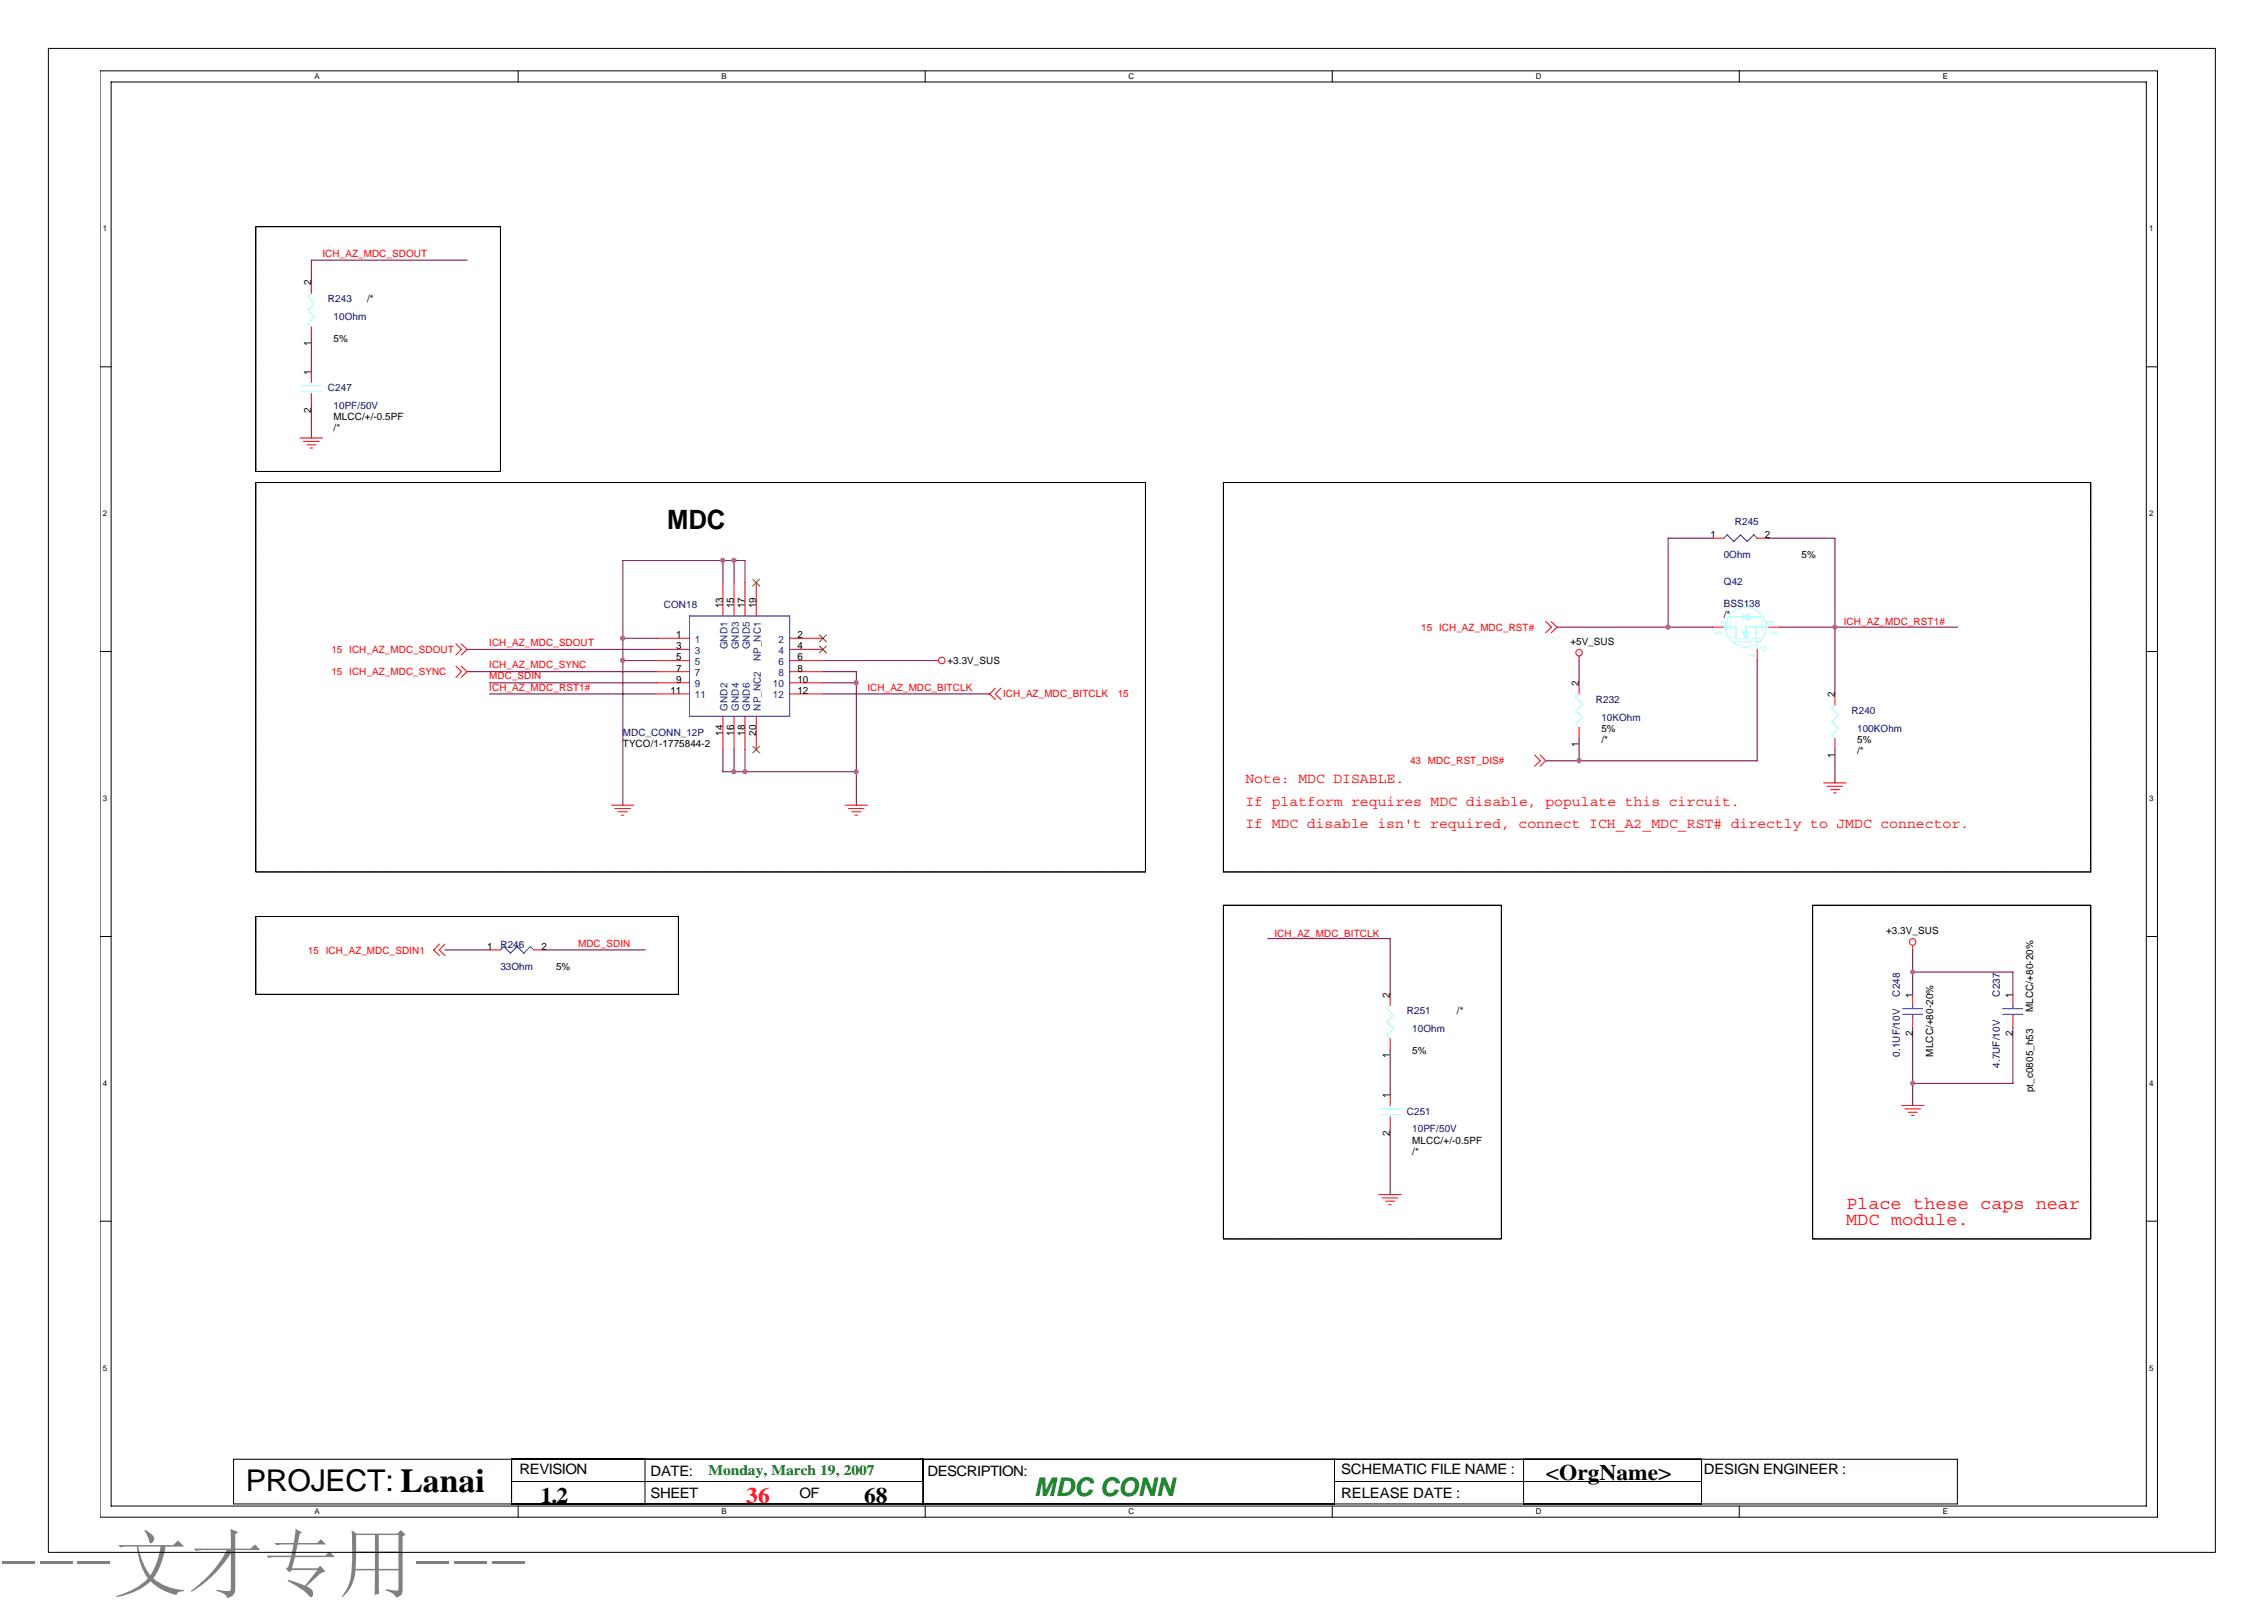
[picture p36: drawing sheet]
<svg xmlns="http://www.w3.org/2000/svg" width="297mm" height="210mm" viewBox="0 0 297 210" stroke-linecap="round" stroke-linejoin="round" font-family="sans-serif">
<defs><g id="words">
<text font-size="9.9" fill="#808080" x="0" y="208.6">---文才专用---</text>
<text font-size="3.9" x="32.3" y="195.5">PROJECT: Lanai</text>
<text font-size="3.5" x="87.5" y="69.4">MDC</text>
<text font-size="3.4" fill="#008000" x="135.7" y="196.2">MDC CONN</text>
<g font-size="2.9">
<text x="70.9" y="197.1">1.2</text>
<text x="113.4" y="197.1">68</text>
<text x="202.8" y="194.1">&lt;OrgName&gt;</text>
</g>
<text font-size="2.9" fill="#f00" x="97.9" y="197.1">36</text>
<g font-size="2.3" fill="#f00">
<text x="242.2" y="158.5">Place these caps near</text>
<text x="242.2" y="160.7">MDC module.</text>
</g>
<g font-size="1.9" fill="#f00">
<text x="163.4" y="105.7">If platform requires MDC disable, populate this circuit.</text>
<text x="163.4" y="102.7">Note: MDC DISABLE.</text>
<text x="163.4" y="108.6">If MDC disable isn't required, connect ICH_A2_MDC_RST# directly to JMDC connector.</text>
</g>
<g font-size="1.9">
<text x="68.2" y="193.4">REVISION</text>
<text x="85.4" y="196.4">SHEET</text>
<text x="85.4" y="193.5">DATE:</text>
<text x="104.9" y="196.4">OF</text>
<text x="121.7" y="193.5">DESCRIPTION:</text>
<text x="176" y="193.4">SCHEMATIC FILE NAME :</text>
<text x="176" y="196.4">RELEASE DATE :</text>
<text x="223.5" y="193.4">DESIGN ENGINEER :</text>
</g>
<text font-size="1.9" fill="#008000" x="92.9" y="193.4">Monday, March 19, 2007</text>
<g font-size="1.3" fill="#f00">
<text x="42.3" y="33.7">ICH_AZ_MDC_SDOUT</text>
<text x="186.5" y="82.7">15 ICH_AZ_MDC_RST#</text>
<text x="241.9" y="82">ICH_AZ_MDC_RST1#</text>
<text x="43.5" y="85.6">15 ICH_AZ_MDC_SDOUT</text>
<text x="43.5" y="88.5">15 ICH_AZ_MDC_SYNC</text>
<text x="64.2" y="87.7">ICH_AZ_MDC_SYNC</text>
<text x="64.2" y="84.7">ICH_AZ_MDC_SDOUT</text>
<text x="64.2" y="89.1">MDC_SDIN</text>
<text x="64.2" y="90.6">ICH_AZ_MDC_RST1#</text>
<text x="113.8" y="90.6">ICH_AZ_MDC_BITCLK</text>
<text x="131.6" y="91.5">ICH_AZ_MDC_BITCLK</text>
<text x="146.6" y="91.5">15</text>
<text x="185" y="100.2">43 MDC_RST_DIS#</text>
<text x="40.4" y="125.2">15 ICH_AZ_MDC_SDIN1</text>
<text x="75.9" y="124.1">MDC_SDIN</text>
<text x="167.2" y="122.8">ICH_AZ_MDC_BITCLK</text>
</g>
<g font-size="1.3">
<text x="40.8" y="37.4" transform="rotate(-90 40.8 37.4)">2</text>
<text x="48.2" y="39.6">/*</text>
<text x="40.8" y="45.4" transform="rotate(-90 40.8 45.4)">1</text>
<text x="43.8" y="44.9">5%</text>
<text x="40.8" y="49.1" transform="rotate(-90 40.8 49.1)">1</text>
<text x="40.8" y="54.2" transform="rotate(-90 40.8 54.2)">2</text>
<text x="43.8" y="55.1">MLCC/+/-0.5PF</text>
<text x="43.8" y="56.6">/*</text>
<text x="224.4" y="70.6">1</text>
<text x="231.6" y="70.6">2</text>
<text x="236.4" y="73.2">5%</text>
<text x="88.7" y="83.7">1</text>
<text x="94.8" y="79.8" transform="rotate(-90 94.8 79.8)">13</text>
<text x="96.3" y="79.8" transform="rotate(-90 96.3 79.8)">15</text>
<text x="97.7" y="79.8" transform="rotate(-90 97.7 79.8)">17</text>
<text x="99.2" y="79.8" transform="rotate(-90 99.2 79.8)">19</text>
<text x="104.6" y="83.7">2</text>
<text x="226.2" y="81.1">/*</text>
<text x="88.7" y="85.2">3</text>
<text x="88.7" y="86.6">5</text>
<text x="88.7" y="88.1">7</text>
<text x="88.7" y="89.5">9</text>
<text x="104.6" y="85.2">4</text>
<text x="104.6" y="86.6">6</text>
<text x="104.6" y="88.1">8</text>
<text x="104.6" y="89.5">10</text>
<text x="124.3" y="87.1">+3.3V_SUS</text>
<text x="206" y="84.6">+5V_SUS</text>
<text x="207.2" y="90" transform="rotate(-90 207.2 90)">2</text>
<text x="88" y="91">11</text>
<text x="104.6" y="91">12</text>
<text x="210.1" y="96">5%</text>
<text x="240.7" y="91.5" transform="rotate(-90 240.7 91.5)">2</text>
<text x="81.7" y="98">TYCO/1-1775844-2</text>
<text x="94.8" y="96.5" transform="rotate(-90 94.8 96.5)">14</text>
<text x="96.3" y="96.5" transform="rotate(-90 96.3 96.5)">16</text>
<text x="97.7" y="96.5" transform="rotate(-90 97.7 96.5)">18</text>
<text x="99.2" y="96.5" transform="rotate(-90 99.2 96.5)">20</text>
<text x="207.2" y="97.9" transform="rotate(-90 207.2 97.9)">1</text>
<text x="210.1" y="97.4">/*</text>
<text x="240.7" y="99.4" transform="rotate(-90 240.7 99.4)">1</text>
<text x="243.7" y="97.4">5%</text>
<text x="243.7" y="98.9">/*</text>
<text x="63.9" y="124.6">1</text>
<text x="71.1" y="124.6">2</text>
<text x="247.5" y="122.5">+3.3V_SUS</text>
<text x="73" y="127.2">5%</text>
<text x="182.4" y="130.9" transform="rotate(-90 182.4 130.9)">2</text>
<text x="250.9" y="130.9" transform="rotate(-90 250.9 130.9)">1</text>
<text x="264.1" y="130.9" transform="rotate(-90 264.1 130.9)">1</text>
<text x="191.2" y="133.1">/*</text>
<text x="250.9" y="135.9" transform="rotate(-90 250.9 135.9)">2</text>
<text x="264.1" y="135.9" transform="rotate(-90 264.1 135.9)">2</text>
<text x="266.8" y="132.7" transform="rotate(-90 266.8 132.7)">MLCC/+80-20%</text>
<text x="182.4" y="144" transform="rotate(-90 182.4 144)">1</text>
<text x="182.4" y="138.8" transform="rotate(-90 182.4 138.8)">1</text>
<text x="185.3" y="138.3">5%</text>
<text x="253.6" y="138.6" transform="rotate(-90 253.6 138.6)">MLCC/+80-20%</text>
<text x="266.8" y="143.2" transform="rotate(-90 266.8 143.2)">pt_c0805_h53</text>
<text x="182.4" y="149" transform="rotate(-90 182.4 149)">2</text>
<text x="185.3" y="150">MLCC/+/-0.5PF</text>
<text x="185.3" y="151.4">/*</text>
</g>
<g font-size="1.3" fill="#000080">
<text x="43" y="39.6">R243</text>
<text x="43.8" y="42">10Ohm</text>
<text x="43" y="51.3">C247</text>
<text x="43.8" y="53.7">10PF/50V</text>
<text x="227.6" y="68.8">R245</text>
<text x="226.2" y="76.7">Q42</text>
<text x="226.2" y="73.2">0Ohm</text>
<text x="87.1" y="79.8">CON18</text>
<text x="226.2" y="79.7">BSS138</text>
<text x="209.4" y="92.2">R232</text>
<text x="210.1" y="94.5">10KOhm</text>
<text x="242.9" y="93.7">R240</text>
<text x="243.7" y="96">100KOhm</text>
<text x="81.7" y="96.6">MDC_CONN_12P</text>
<text x="65.7" y="124.3">R246</text>
<text x="65.7" y="127.2">33Ohm</text>
<text x="249.3" y="130.7" transform="rotate(-90 249.3 130.7)">C248</text>
<text x="262.4" y="130.7" transform="rotate(-90 262.4 130.7)">C237</text>
<text x="184.6" y="133.1">R251</text>
<text x="185.3" y="135.4">10Ohm</text>
<text x="249.3" y="138.6" transform="rotate(-90 249.3 138.6)">0.1UF/10V</text>
<text x="262.4" y="140" transform="rotate(-90 262.4 140)">4.7UF/10V</text>
<text x="184.6" y="146.2">C251</text>
<text x="185.3" y="148.5">10PF/50V</text>
</g>
<g font-size="1.3" fill="#80ffff">
<text x="225.8" y="83.4" transform="rotate(-90 225.8 83.4)">3</text>
<text x="226.5" y="82.3" transform="rotate(-90 226.5 82.3)">D</text>
<text x="232.5" y="82.1" transform="rotate(-90 232.5 82.1)">S</text>
<text x="233.1" y="83.4" transform="rotate(-90 233.1 83.4)">2</text>
<text x="230.2" y="86.3" transform="rotate(-90 230.2 86.3)">1</text>
<text x="231.8" y="85.3" transform="rotate(-90 231.8 85.3)">G</text>
</g>
<g font-size="1.3" fill="#004080">
<text x="91.2" y="84.3">1</text>
<text x="91.2" y="85.8">3</text>
<text x="91.2" y="87.2">5</text>
<text x="91.2" y="88.7">7</text>
<text x="95.5" y="85.2" transform="rotate(-90 95.5 85.2)">GND1</text>
<text x="96.9" y="85.2" transform="rotate(-90 96.9 85.2)">GND3</text>
<text x="98.4" y="85.2" transform="rotate(-90 98.4 85.2)">GND5</text>
<text x="99.8" y="86.7" transform="rotate(-90 99.8 86.7)">NP_NC1</text>
<text x="102.1" y="84.3">2</text>
<text x="102.1" y="85.8">4</text>
<text x="102.1" y="87.2">6</text>
<text x="102.1" y="88.7">8</text>
<text x="91.2" y="90.1">9</text>
<text x="91.2" y="91.6">11</text>
<text x="95.5" y="93.2" transform="rotate(-90 95.5 93.2)">GND2</text>
<text x="96.9" y="93.2" transform="rotate(-90 96.9 93.2)">GND4</text>
<text x="98.4" y="93.2" transform="rotate(-90 98.4 93.2)">GND6</text>
<text x="99.8" y="93.2" transform="rotate(-90 99.8 93.2)">NP_NC2</text>
<text x="101.4" y="91.6">12</text>
<text x="101.4" y="90.1">10</text>
</g>
<g font-size="1">
<text x="41.3" y="10.4">A</text>
<text x="94.7" y="10.4">B</text>
<text x="148.1" y="10.4">C</text>
<text x="201.5" y="10.4">D</text>
<text x="254.9" y="10.4">E</text>
<text x="13.5" y="30.4">1</text>
<text x="282" y="30.4">1</text>
<text x="13.5" y="67.7">2</text>
<text x="282" y="67.7">2</text>
<text x="13.5" y="105.1">3</text>
<text x="282" y="105.1">3</text>
<text x="13.5" y="142.4">4</text>
<text x="282" y="142.4">4</text>
<text x="13.5" y="179.8">5</text>
<text x="282" y="179.8">5</text>
<text x="41.3" y="198.6">A</text>
<text x="94.7" y="198.6">B</text>
<text x="148.1" y="198.6">C</text>
<text x="201.5" y="198.6">D</text>
<text x="254.9" y="198.6">E</text>
</g>
</g></defs>
<g fill="none" stroke="#000" stroke-width=".13">
<path d="M6.3 6.3h284.4v197.3h-284.4zM13.1 9.3h270v189.7h-270zM14.6 10.8h267v186.7h-267zM68 9.3v1.5M121.4 9.3v1.5M174.8 9.3v1.5M228.2 9.3v1.5M33.6 29.7h32.1v32.1h-32.1zM13.1 48.1h1.5M281.6 48.1h1.5M33.6 63.3h116.7v51.1h-116.7zM160.5 63.3h113.8v51.1h-113.8z"/>
<path d="M13.1 85.4h1.5M281.6 85.4h1.5M160.5 118.7h36.5v43.8h-36.5zM237.8 118.7h36.5v43.8h-36.5zM13.1 122.8h1.5M33.6 120.2h55.4v10.2h-55.4zM281.6 122.8h1.5M13.1 160.2h1.5M281.6 160.2h1.5M30.6 191.4h226.2v5.9h-226.2zM67.1 191.4v5.9M67.1 194.3h54"/>
<path d="M68 197.5v1.5M84.6 191.4v5.9M121.1 191.4v5.9M121.4 197.5v1.5M174.8 197.5v1.5M175.1 194.3h48.1M175.1 191.4v5.9M199.9 191.4v5.9M223.2 191.4v5.9M228.2 197.5v1.5"/>
</g>
<g fill="none" stroke="#f00" stroke-width=".13">
<path d="M40.8 37v1.5M39.4 57.4h2.9M39.8 57.9h2.1M40.3 58.3h1.2M40.7 58.8h.3M40.8 42.9v1.4M40.8 48.7v1.4M40.8 51.6v1.5M94.8 76.4v4.4M96.3 76.4v4.4M97.7 76.4v4.4M99.2 76.4v4.4"/>
<path d="M224.7 70.6h1.5M230.5 70.6h1.5M59.8 84.4l.7 .8-.7 .7M59.8 87.4l.7 .7-.7 .8M60.5 84.4l.8 .8-.8 .7M60.5 87.4l.8 .7-.8 .8M86.1 86.6h4.4M86.1 83.7h4.4M86.1 85.2h4.4M86.1 88.1h4.4M86.1 89.6h4.4M86.1 91h4.4"/>
<path d="M94.8 93.9v4.4M96.3 93.9v4.4M97.7 93.9v4.4M99.2 93.9v4.4M103.6 86.6h4.4M103.6 83.7h4.4M103.6 85.2h4.4M103.6 88.1h4.4M103.6 89.6h4.4M103.6 91h4.4M122.5 86.6h.6M130.6 90.3l-.7 .7 .7 .8"/>
<path d="M131.3 90.3l-.7 .7 .7 .8M201.3 99l.8 .8-.8 .7M202.1 99l.7 .8-.7 .7M202.8 81.5l.7 .8-.7 .7M203.5 81.5l.8 .8-.8 .7M207.2 86v.7M207.2 89.6v1.4M207.2 95.4v1.4M224.7 82.3h1.5M230.5 85.2v1.4M232 82.3h1.4M240.7 91v1.5"/>
<path d="M240.7 96.8v1.5M80.2 105.6h3M80.7 106h2M81.1 106.5h1.2M81.5 106.9h.3M110.9 105.6h2.9M111.3 106h2.1M111.8 106.5h1.1M112.2 106.9h.3M239.3 102.7h2.9M239.7 103.1h2.1M240.2 103.6h1.1"/>
<path d="M240.6 104h.3M57.7 123.8l-.8 .8 .8 .7M58.4 123.8l-.8 .8 .8 .7M64.2 124.6h1.5M70 124.6h1.5M182.4 130.4v1.5M182.4 136.2v1.5M250.9 124v.6M250.9 130.4v1.5M250.9 133.3v1.5M264.1 130.4v1.5M264.1 133.3v1.5"/>
<path d="M180.9 156.7h3M181.3 157.1h2.1M181.8 157.5h1.2M182.2 158h.3M182.4 143.6v1.4M182.4 146.5v1.4M249.5 145h2.9M249.9 145.4h2.1M250.4 145.9h1.2M250.8 146.3h.3"/>
<circle cx="123.6" cy="86.6" r=".42"/>
<circle cx="207.2" cy="85.6" r=".43"/>
<circle cx="250.9" cy="123.5" r=".43"/>
</g>
<g fill="none" stroke="#00f" stroke-width=".13">
<path d="M226.6 70.1l.9 .9M226.6 70.1l-.4 .5M228.3 70.1l1 .9M228.4 70.1l-.9 .9M230.1 70.1l.5 .5M230.1 70.1l-.9 .9M90.5 80.8h13.1v13.1h-13.1zM66.1 124.1l.9 .9M66.1 124.1l-.4 .5M67.8 124.1l.9 .9M67.9 124.1l-.9 .9M69.6 124.1l.5 .5"/>
<path d="M69.6 124.1l-.9 .9M249.6 132.3h2.7M249.6 133h2.7M250.9 131.8v.5M250.9 133v.3M262.8 132.3h2.6M262.8 133h2.6M264.1 131.8v.5M264.1 133v.3"/>
</g>
<g fill="none" stroke="#80ffff" stroke-width=".13">
<path d="M40.4 38.9l.9 .9M40.9 38.5l-.5 .4M41.3 39.8l-.9 .9M39.5 50.6h2.7M39.5 51.3h2.7M40.4 42.4l.4 .5M40.4 40.7l.9 .9M40.8 50.1v.5M40.8 51.3v.3M41.3 41.5l-.9 .9M206.7 94.9l.5 .5M207.2 91l-.4 .5 .8 .8"/>
<path d="M207.6 92.3l-.8 .9 .8 .9-.8 .9M226.1 82.3h1.7M227 80.9v1.4M227 80.9h4.1M227.3 83.7h.9M227.6 84.2h2.9M227.8 82.2v1.5M228.6 83.7h.9M228.6 80.5v.9M229.1 82.3h2.9M229.1 82.2v1.5M230 83.7h.8"/>
<path d="M230.4 82.2v1.5M230.5 84.1v1.1M231.1 80.9v1.4M240.3 94.6l.9 .9M240.8 92.5l-.5 .4 .9 .9M241.2 93.8l-.9 .9M241.2 95.5l-.9 .9 .4 .4M181.9 132.3l.9 .9M181.9 135.8l.5 .4M181.9 134l.9 .9M182.4 131.8l-.5 .5M182.9 133.2l-1 .8"/>
<path d="M182.9 134.9l-1 .9M181.1 145.4h2.6M181.1 146.2h2.6M182.4 145v.4M182.4 146.2v.3"/>
<circle cx="229.1" cy="82.2" r="2.62"/>
</g>
<path d="M98.8 76l.9 .9M99.7 76l-.9 .9M98.8 97.9l.9 .9M99.7 97.9l-.9 .9M107.5 83.3l.9 .9M107.5 84.7l.9 .9M108.4 83.3l-.9 .9M108.4 84.7l-.9 .9" fill="none" stroke="#804000" stroke-width=".13"/>
<g fill="#80ffff" stroke="#80ffff" stroke-width=".13">
<path d="M228.6 80.9l.9-.4v.9z"/>
<path d="M228.6 82.8h.9l-.4 .9z"/>
<path d="M226.9 82.1h.2v.2h-.2z" fill-rule="evenodd"/>
<path d="M230.3 82.1h.2v.2h-.2z" fill-rule="evenodd"/>
<path d="M231 82.1h.2v.2h-.2z" fill-rule="evenodd"/>
</g>
<g fill="none" stroke="#800040" stroke-width=".13">
<path d="M61.3 34.1h-20.5v2.9M40.8 44.3v4.4M40.8 53.1v4.4M94.8 73.5v2.9M96.3 73.5v2.9M97.7 76.4v-2.9h-16v32.1M224.7 70.6h-5.8v11.7M232 70.6h8.8l-.1 20.4M61.3 88.1h24.8M61.3 85.2h24.8M64.2 91h21.9M64.2 89.6h21.9"/>
<path d="M81.7 86.6h4.4M81.7 83.7h4.4M94.8 98.3v2.9M96.3 98.3v2.9M97.7 98.3v2.9M108 88.1h4.4M108 91h21.9M108 89.6h4.4M108 86.6h14.6M112.3 88.1v17.5M202.8 99.8h27.8M204.3 82.3h20.4"/>
<path d="M207.2 86.6v3M207.2 96.8v3M230.5 86.6v13.2M233.4 82.3h23.4M240.7 98.3v4.4M94.8 101.2h17.6M58.4 124.6h5.8M71.5 124.6h13.1M166.3 123.1h16.1v7.3M182.4 137.7v5.9M250.9 127.5h13.2v2.9M250.9 124.6v5.8"/>
<path d="M250.9 134.8v10.2M264.1 134.8v7.3M182.4 147.9v8.8M250.9 142.1h13.2"/>
</g>
<g fill="#f0f" stroke="#f0f" stroke-width=".13">
<circle cx="250.9" cy="127.5" r=".28"/>
<circle cx="81.7" cy="83.7" r=".29"/>
<circle cx="81.7" cy="86.6" r=".28"/>
<circle cx="207.2" cy="99.8" r=".29"/>
<circle cx="218.8" cy="82.3" r=".29"/>
<circle cx="240.7" cy="82.3" r=".29"/>
<circle cx="112.3" cy="101.2" r=".28"/>
<circle cx="112.3" cy="89.5" r=".28"/>
<circle cx="250.9" cy="142.1" r=".28"/>
<circle cx="96.3" cy="101.2" r=".29"/>
<circle cx="96.3" cy="73.5" r=".29"/>
<circle cx="94.8" cy="73.5" r=".28"/>
<circle cx="97.7" cy="101.2" r=".28"/>
</g>
<use href="#words"/>
</svg>
